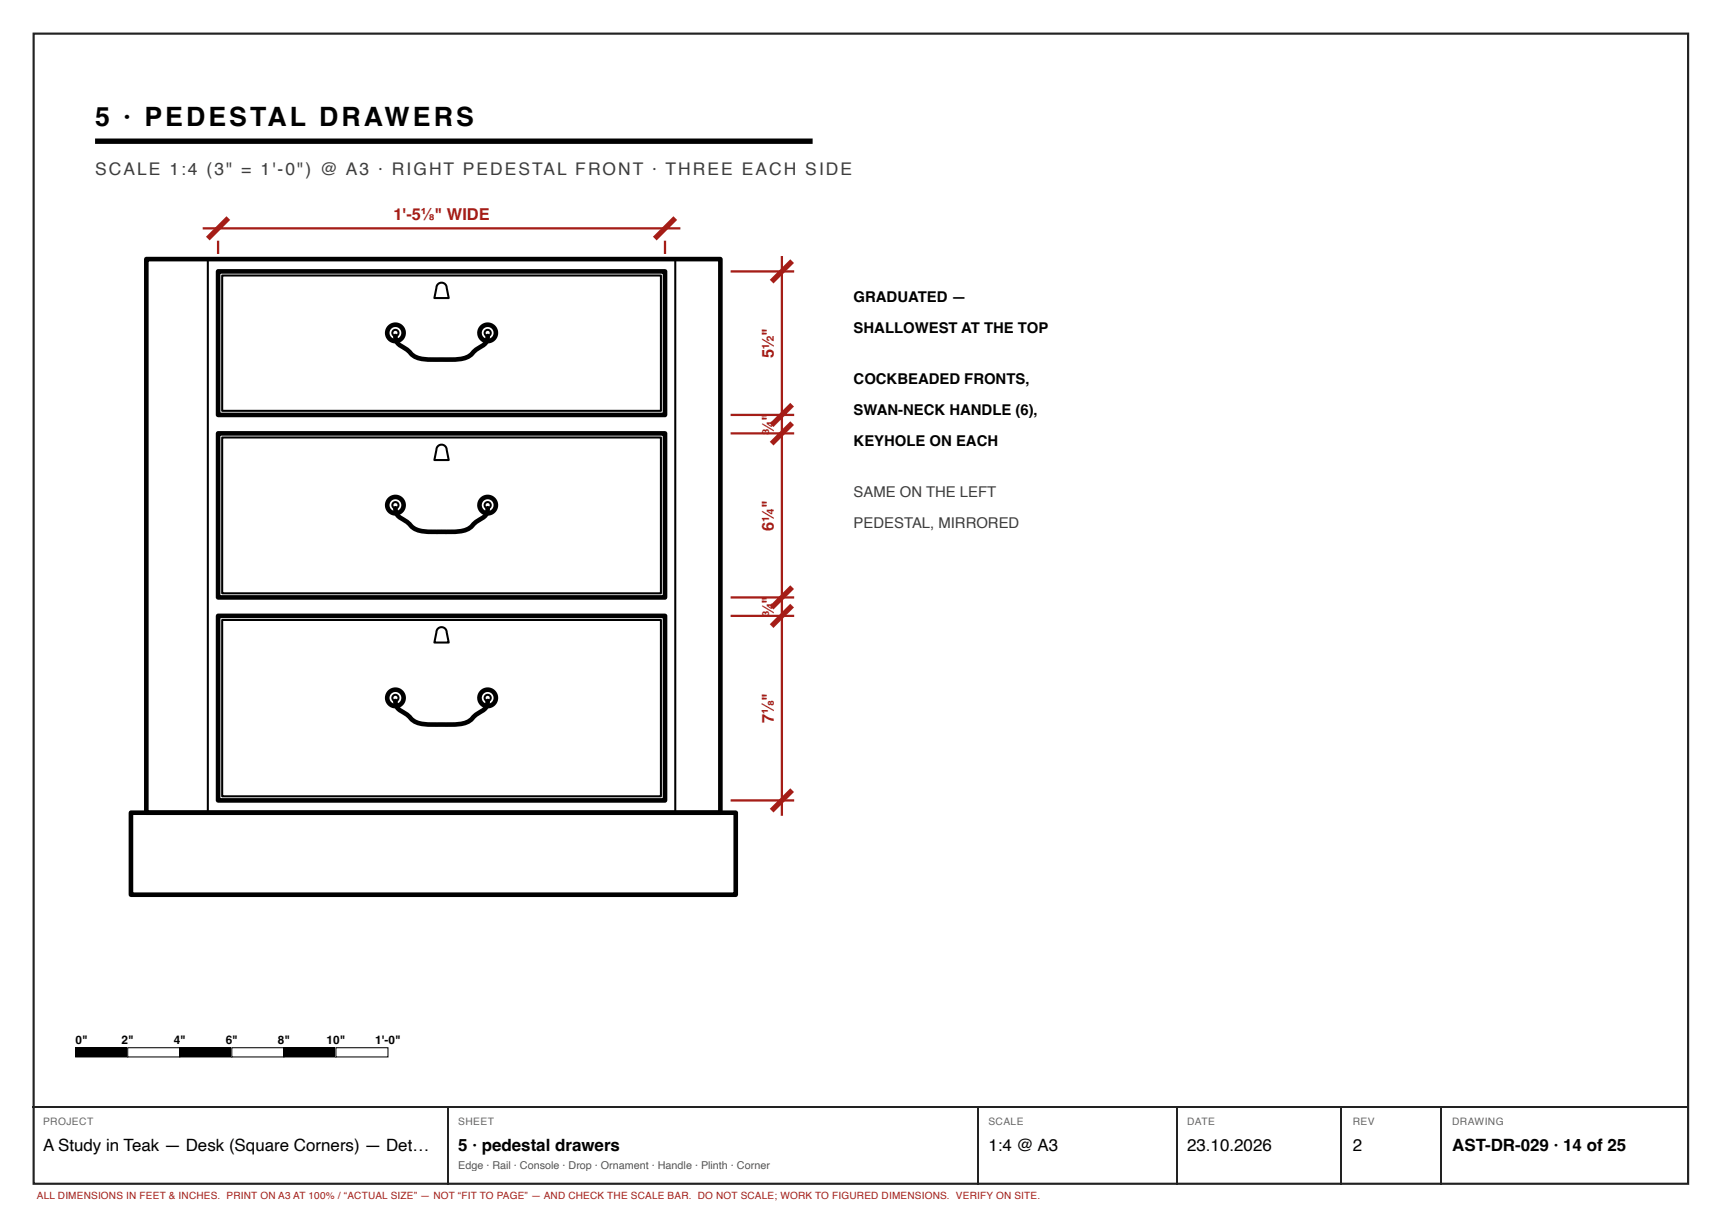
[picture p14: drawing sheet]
<svg xmlns="http://www.w3.org/2000/svg" width="420mm" height="297mm" viewBox="0 0 420 297" stroke-linecap="round" stroke-linejoin="round" font-family="sans-serif">
<defs><g id="words">
<text font-size="6.5" x="23.2" y="30.7">5 · PEDESTAL DRAWERS</text>
<text font-size="4.2" fill="#3d3d3d" x="23.2" y="42.7">SCALE 1:4 (3&quot; = 1'-0&quot;) @ A3 · RIGHT PEDESTAL FRONT · THREE EACH SIDE</text>
<g font-size="4.1">
<text x="10.5" y="280.7">A Study in Teak — Desk (Square Corners) — Det…</text>
<text x="111.8" y="280.7">5 · pedestal drawers</text>
<text x="241" y="280.7">1:4 @ A3</text>
<text x="289.5" y="280.7">23.10.2026</text>
<text x="329.9" y="280.7">2</text>
<text x="354.1" y="280.7">AST-DR-029 · 14 of 25</text>
</g>
<g font-size="4" fill="#a51d17">
<text x="95.9" y="53.7">1'-5⅛&quot; WIDE</text>
<text x="188.7" y="87.4" transform="rotate(-90 188.7 87.4)">5½&quot;</text>
<text x="188.7" y="106" transform="rotate(-90 188.7 106)">¾&quot;</text>
<text x="188.7" y="129.4" transform="rotate(-90 188.7 129.4)">6¼&quot;</text>
<text x="188.7" y="150.5" transform="rotate(-90 188.7 150.5)">¾&quot;</text>
<text x="188.7" y="176.4" transform="rotate(-90 188.7 176.4)">7⅛&quot;</text>
</g>
<g font-size="3.6">
<text x="208.2" y="73.7">GRADUATED —</text>
<text x="208.2" y="81.2">SHALLOWEST AT THE TOP</text>
<text x="208.2" y="93.7">COCKBEADED FRONTS,</text>
<text x="208.2" y="101.2">SWAN-NECK HANDLE (6),</text>
<text x="208.2" y="108.7">KEYHOLE ON EACH</text>
</g>
<g font-size="3.6" fill="#3d3d3d">
<text x="208.2" y="121.2">SAME ON THE LEFT</text>
<text x="208.2" y="128.7">PEDESTAL, MIRRORED</text>
</g>
<g font-size="2.9">
<text x="18.5" y="254.5">0&quot;</text>
<text x="29.7" y="254.5">2&quot;</text>
<text x="42.4" y="254.5">4&quot;</text>
<text x="55" y="254.5">6&quot;</text>
<text x="67.7" y="254.5">8&quot;</text>
<text x="79.6" y="254.5">10&quot;</text>
<text x="91.5" y="254.5">1'-0&quot;</text>
</g>
<text font-size="2.6" fill="#555" x="111.8" y="285">Edge · Rail · Console · Drop · Ornament · Handle · Plinth · Corner</text>
<g font-size="2.5" fill="#666">
<text x="10.5" y="274.4">PROJECT</text>
<text x="111.8" y="274.4">SHEET</text>
<text x="241" y="274.4">SCALE</text>
<text x="289.5" y="274.4">DATE</text>
<text x="329.9" y="274.4">REV</text>
<text x="354.1" y="274.4">DRAWING</text>
</g>
<text font-size="2.4" fill="#a51d17" x="9" y="292.4">ALL DIMENSIONS IN FEET &amp; INCHES. PRINT ON A3 AT 100% / “ACTUAL SIZE” — NOT “FIT TO PAGE” — AND CHECK THE SCALE BAR. DO NOT SCALE; WORK TO FIGURED DIMENSIONS. VERIFY ON SITE.</text>
</g></defs>
<path d="M8.2 8.2h403.5v280.5h-403.5z" fill="none" stroke="#222" stroke-width=".53"/>
<path d="M23.2 34.4h175" fill="none" stroke="#000" stroke-width="1.3" stroke-linecap="butt"/>
<g fill="none" stroke="#000" stroke-width="1.1">
<path d="M35.7 63.2h140v135h-140zM53.2 66.2h109v35h-109zM96.4 81.9a2.94 2.94 0 0 0 2.1 2.9l1.2 .8a5.4 5.4 0 0 0 5 2.1h2a20.8 20.8 0 0 0 7.3-.6l.6-.4 1.7-1.5 1.1-.7a2.61 2.61 0 0 0 1.5-2.6M53.2 105.7h109v40h-109zM96.4 123.9a2.94 2.94 0 0 0 2.1 2.9l1.2 .8a5.4 5.4 0 0 0 5 2.1h2a20.8 20.8 0 0 0 7.3-.6l.6-.4 1.7-1.5 1.1-.7a2.61 2.61 0 0 0 1.5-2.6M53.2 150.2h109v45h-109zM96.4 170.9a2.94 2.94 0 0 0 2.1 2.9l1.2 .8a5.4 5.4 0 0 0 5 2.1h2a20.8 20.8 0 0 0 7.3-.6l.6-.4 1.7-1.5 1.1-.7a2.61 2.61 0 0 0 1.5-2.6M31.9 198.2h147.5v20h-147.5z"/>
<circle cx="96.4" cy="81.2" r="2"/>
<circle cx="118.9" cy="81.2" r="2"/>
<circle cx="96.4" cy="123.2" r="2"/>
<circle cx="118.9" cy="123.2" r="2"/>
<circle cx="96.4" cy="170.2" r="2"/>
<circle cx="118.9" cy="170.2" r="2"/>
</g>
<g fill="none" stroke="#000" stroke-width=".5">
<path d="M50.7 63.2v135M54.2 67.2h107v33h-107zM106.8 69.3a1.25 1.25 0 0 1 1.4-.3 1.25 1.25 0 0 1 .7 1.2l.5 2.5h-3.5l.6-2.8zM164.7 63.2v135M54.2 106.7h107v38h-107zM106.8 108.8a1.25 1.25 0 0 1 1.4-.3 1.25 1.25 0 0 1 .7 1.2l.5 2.5h-3.5l.6-2.8zM54.2 151.2h107v43h-107zM106.8 153.3a1.25 1.25 0 0 1 1.4-.3 1.25 1.25 0 0 1 .7 1.2l.5 2.5h-3.5l.6-2.8z"/>
<circle cx="96.4" cy="81.2" r=".75"/>
<circle cx="118.9" cy="81.2" r=".75"/>
<circle cx="96.4" cy="123.2" r=".75"/>
<circle cx="118.9" cy="123.2" r=".75"/>
<circle cx="96.4" cy="170.2" r=".75"/>
<circle cx="118.9" cy="170.2" r=".75"/>
</g>
<path d="M49.4 55.7h116.5M53.2 58.7v3.2M162.2 58.7v3.2M178.2 66.2h15.5M190.7 62.4v136.5M178.2 101.2h15.5M178.2 105.7h15.5M178.2 145.7h15.5M178.2 150.2h15.5M178.2 195.2h15.5" fill="none" stroke="#a51d17" stroke-width=".55"/>
<path d="M55.7 53.2l-5 5M164.7 53.2l-5 5M193.2 63.7l-5 5M193.2 98.7l-5 5M193.2 103.2l-5 5M193.2 143.2l-5 5M193.2 147.7l-5 5M193.2 192.7l-5 5" fill="none" stroke="#a51d17" stroke-width="1.3" stroke-linecap="butt"/>
<path d="M18.5 255.5h12.6v2.2h-12.6z" fill="#000"/>
<path d="M18.5 255.5h12.6v2.2h-12.6z" fill="none" stroke="#000" stroke-width=".25"/>
<path d="M31.1 255.5h12.7v2.2h-12.7z" fill="#fff"/>
<path d="M31.1 255.5h12.7v2.2h-12.7zM43.8 255.5h12.7v2.2h-12.7z" fill="none" stroke="#000" stroke-width=".25"/>
<path d="M43.8 255.5h12.7v2.2h-12.7z" fill="#000"/>
<path d="M56.5 255.5h12.7v2.2h-12.7z" fill="#fff"/>
<path d="M56.5 255.5h12.7v2.2h-12.7zM69.2 255.5h12.7v2.2h-12.7z" fill="none" stroke="#000" stroke-width=".25"/>
<path d="M69.2 255.5h12.7v2.2h-12.7z" fill="#000"/>
<path d="M81.9 255.5h12.7v2.2h-12.7z" fill="#fff"/>
<path d="M81.9 255.5h12.7v2.2h-12.7z" fill="none" stroke="#000" stroke-width=".25"/>
<path d="M7.9 270h404.1M109.1 270.1v18.8M238.5 270.1v18.8M286.9 270.1v18.8M327.2 270.1v18.8M351.5 270.1v18.8" fill="none" stroke="#222" stroke-width=".26"/>
<use href="#words"/>
</svg>
